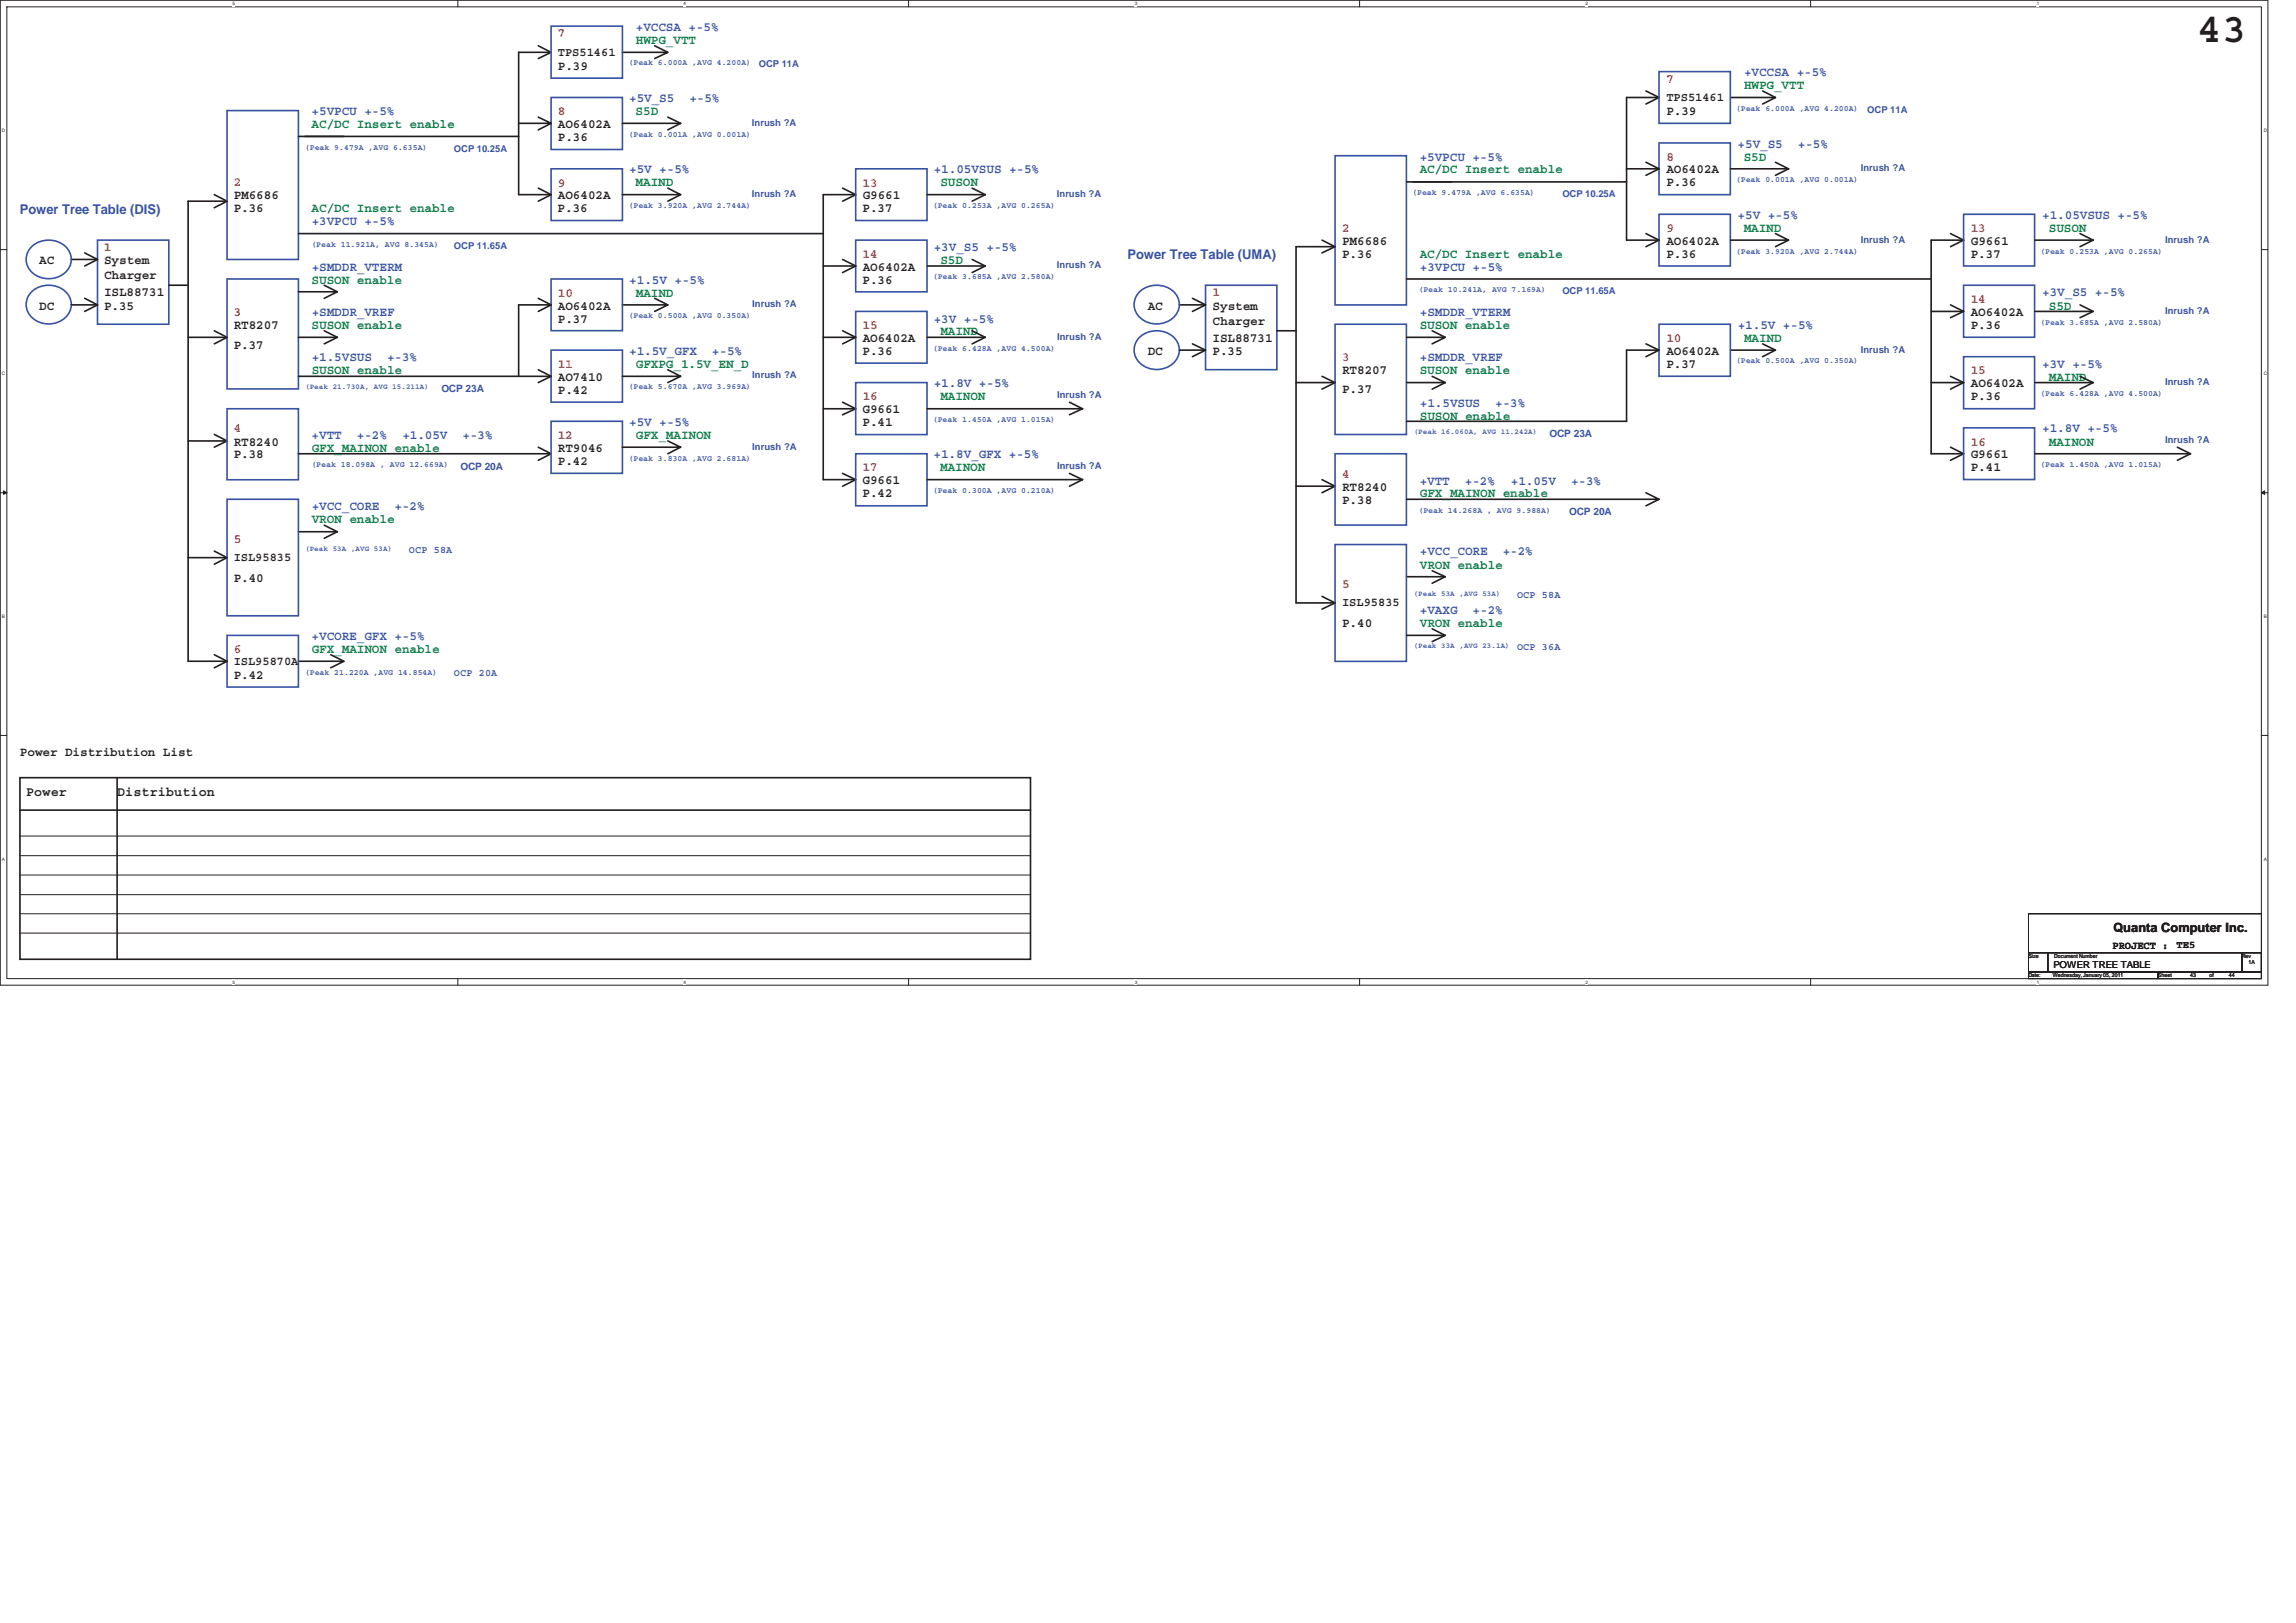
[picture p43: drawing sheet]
<svg xmlns="http://www.w3.org/2000/svg" width="297mm" height="210mm" viewBox="0 0 297 210" stroke-linecap="round" stroke-linejoin="round" font-family="sans-serif">
<defs><g id="words">
<text font-size="5.3" fill="#231f20" x="284.3" y="5.4">43</text>
<g font-size="1.7" fill="#ed2024">
<text x="72.2" y="4.8">7</text>
<text x="215.6" y="10.7">7</text>
<text x="72.2" y="14.9">8</text>
<text x="215.6" y="20.8">8</text>
<text x="30.2" y="24.1">2</text>
<text x="72.2" y="24.1">9</text>
<text x="111.6" y="24.1">13</text>
<text x="173.6" y="30">2</text>
<text x="215.6" y="30">9</text>
<text x="255" y="30">13</text>
<text x="13.5" y="32.5">1</text>
<text x="111.6" y="33.4">14</text>
<text x="30.2" y="40.9">3</text>
<text x="72.2" y="38.4">10</text>
<text x="156.9" y="38.4">1</text>
<text x="255" y="39.2">14</text>
<text x="72.2" y="47.6">11</text>
<text x="111.6" y="42.5">15</text>
<text x="173.6" y="46.7">3</text>
<text x="215.6" y="44.2">10</text>
<text x="111.6" y="51.8">16</text>
<text x="255" y="48.4">15</text>
<text x="30.2" y="56">4</text>
<text x="72.2" y="56.8">12</text>
<text x="255" y="57.6">16</text>
<text x="111.6" y="61">17</text>
<text x="173.6" y="61.8">4</text>
<text x="30.2" y="70.2">5</text>
<text x="173.6" y="76.1">5</text>
<text x="30.2" y="84.5">6</text>
</g>
<g font-size="1.7" fill="#3953a4">
<text x="82.3" y="4">+VCCSA +-5%</text>
<text x="225.6" y="9.9">+VCCSA +-5%</text>
<text x="40.3" y="14.9">+5VPCU +-5%</text>
<text x="81.4" y="13.2">+5V_S5</text>
<text x="89.2" y="13.2">+-5%</text>
<text x="81.4" y="22.4">+5V +-5%</text>
<text x="120.8" y="22.4">+1.05VSUS +-5%</text>
<text x="183.7" y="20.8">+5VPCU +-5%</text>
<text x="224.8" y="19.1">+5V_S5</text>
<text x="232.6" y="19.1">+-5%</text>
<text x="2.6" y="27.6">Power Tree Table (DIS)</text>
<text x="40.3" y="29.2">+3VPCU +-5%</text>
<text x="224.8" y="28.3">+5V +-5%</text>
<text x="264.2" y="28.3">+1.05VSUS +-5%</text>
<text x="40.3" y="35">+SMDDR_VTERM</text>
<text x="120.8" y="32.5">+3V_S5 +-5%</text>
<text x="145.9" y="33.5">Power Tree Table (UMA)</text>
<text x="183.7" y="35">+3VPCU +-5%</text>
<text x="40.3" y="40.9">+SMDDR_VREF</text>
<text x="81.4" y="36.7">+1.5V +-5%</text>
<text x="120.8" y="41.7">+3V +-5%</text>
<text x="183.7" y="40.9">+SMDDR_VTERM</text>
<text x="264.2" y="38.4">+3V_S5 +-5%</text>
<text x="40.3" y="46.7">+1.5VSUS</text>
<text x="50.1" y="46.7">+-3%</text>
<text x="81.4" y="45.9">+1.5V_GFX</text>
<text x="92.1" y="45.9">+-5%</text>
<text x="183.7" y="46.7">+SMDDR_VREF</text>
<text x="224.8" y="42.5">+1.5V +-5%</text>
<text x="264.2" y="47.6">+3V +-5%</text>
<text x="120.8" y="50.1">+1.8V +-5%</text>
<text x="183.7" y="52.6">+1.5VSUS</text>
<text x="193.4" y="52.6">+-3%</text>
<text x="40.3" y="56.8">+VTT</text>
<text x="46.2" y="56.8">+-2%</text>
<text x="52.1" y="56.8">+1.05V</text>
<text x="59.8" y="56.8">+-3%</text>
<text x="81.4" y="55.1">+5V +-5%</text>
<text x="120.8" y="59.3">+1.8V_GFX +-5%</text>
<text x="264.2" y="56">+1.8V +-5%</text>
<text x="183.7" y="62.7">+VTT</text>
<text x="189.5" y="62.7">+-2%</text>
<text x="195.5" y="62.7">+1.05V</text>
<text x="203.3" y="62.7">+-3%</text>
<text x="40.3" y="66">+VCC_CORE</text>
<text x="51" y="66">+-2%</text>
<text x="183.7" y="71.9">+VCC_CORE</text>
<text x="194.4" y="71.9">+-2%</text>
<text x="40.3" y="82.8">+VCORE_GFX +-5%</text>
<text x="183.7" y="79.5">+VAXG</text>
<text x="190.5" y="79.5">+-2%</text>
</g>
<g font-size="1.7" fill="#098040">
<text x="82.3" y="5.7">HWPG_VTT</text>
<text x="225.6" y="11.6">HWPG_VTT</text>
<text x="40.3" y="16.6">AC/DC Insert enable</text>
<text x="82.2" y="14.9">S5D</text>
<text x="183.7" y="22.4">AC/DC Insert enable</text>
<text x="225.6" y="20.8">S5D</text>
<text x="40.3" y="27.5">AC/DC Insert enable</text>
<text x="82.2" y="24.1">MAIND</text>
<text x="121.7" y="24.1">SUSON</text>
<text x="225.6" y="30">MAIND</text>
<text x="265.1" y="30">SUSON</text>
<text x="121.7" y="34.2">S5D</text>
<text x="183.7" y="33.4">AC/DC Insert enable</text>
<text x="40.3" y="36.7">SUSON enable</text>
<text x="82.3" y="38.4">MAIND</text>
<text x="265.1" y="40">S5D</text>
<text x="40.3" y="42.5">SUSON enable</text>
<text x="82.3" y="47.6">GFXPG_1.5V_EN_D</text>
<text x="121.7" y="43.4">MAIND</text>
<text x="183.7" y="42.6">SUSON enable</text>
<text x="225.6" y="44.2">MAIND</text>
<text x="40.3" y="48.4">SUSON enable</text>
<text x="121.7" y="51.8">MAINON</text>
<text x="183.7" y="48.4">SUSON enable</text>
<text x="265.1" y="49.3">MAIND</text>
<text x="40.3" y="58.5">GFX_MAINON enable</text>
<text x="82.3" y="56.8">GFX_MAINON</text>
<text x="183.7" y="54.3">SUSON enable</text>
<text x="265.1" y="57.7">MAINON</text>
<text x="121.6" y="61">MAINON</text>
<text x="183.7" y="64.4">GFX_MAINON enable</text>
<text x="40.3" y="67.7">VRON enable</text>
<text x="183.7" y="73.6">VRON enable</text>
<text x="183.7" y="81.1">VRON enable</text>
<text x="40.3" y="84.5">GFX_MAINON enable</text>
</g>
<g font-size="1.7" fill="#231f20">
<text x="72.2" y="9">P.39</text>
<text x="72.2" y="16.6">AO6402A</text>
<text x="215.6" y="14.9">P.39</text>
<text x="72.2" y="18.2">P.36</text>
<text x="215.6" y="22.4">AO6402A</text>
<text x="30.2" y="27.5">P.36</text>
<text x="30.2" y="25.8">PM6686</text>
<text x="72.1" y="27.5">P.36</text>
<text x="72.2" y="25.8">AO6402A</text>
<text x="111.6" y="27.5">P.37</text>
<text x="111.6" y="25.8">G9661</text>
<text x="215.6" y="24.1">P.36</text>
<text x="5.1" y="34.2">AC</text>
<text x="13.5" y="34.2">System</text>
<text x="111.6" y="35">AO6402A</text>
<text x="173.6" y="33.4">P.36</text>
<text x="173.6" y="31.7">PM6686</text>
<text x="215.6" y="31.7">AO6402A</text>
<text x="215.6" y="33.4">P.36</text>
<text x="255" y="33.4">P.37</text>
<text x="255" y="31.7">G9661</text>
<text x="5.1" y="40">DC</text>
<text x="13.5" y="40">P.35</text>
<text x="13.5" y="38.4">ISL88731</text>
<text x="13.5" y="36.1">Charger</text>
<text x="72.2" y="41.8">P.37</text>
<text x="72.2" y="40">AO6402A</text>
<text x="111.6" y="36.7">P.36</text>
<text x="148.5" y="40">AC</text>
<text x="156.9" y="40.1">System</text>
<text x="156.9" y="42">Charger</text>
<text x="255" y="40.9">AO6402A</text>
<text x="30.2" y="45.1">P.37</text>
<text x="30.2" y="42.5">RT8207</text>
<text x="111.6" y="45.9">P.36</text>
<text x="111.6" y="44.2">AO6402A</text>
<text x="148.5" y="45.9">DC</text>
<text x="156.9" y="45.9">P.35</text>
<text x="156.9" y="44.2">ISL88731</text>
<text x="215.6" y="47.6">P.37</text>
<text x="215.6" y="45.9">AO6402A</text>
<text x="255" y="42.5">P.36</text>
<text x="72.2" y="50.9">P.42</text>
<text x="72.2" y="49.3">AO7410</text>
<text x="111.6" y="53.4">G9661</text>
<text x="173.6" y="50.9">P.37</text>
<text x="173.6" y="48.4">RT8207</text>
<text x="255" y="51.8">P.36</text>
<text x="255" y="50.1">AO6402A</text>
<text x="30.2" y="59.3">P.38</text>
<text x="30.2" y="57.7">RT8240</text>
<text x="72.2" y="58.5">RT9046</text>
<text x="111.6" y="55.1">P.41</text>
<text x="255" y="59.3">G9661</text>
<text x="72.2" y="60.2">P.42</text>
<text x="111.6" y="64.3">P.42</text>
<text x="111.6" y="62.7">G9661</text>
<text x="173.6" y="65.2">P.38</text>
<text x="173.6" y="63.5">RT8240</text>
<text x="255" y="61">P.41</text>
<text x="30.2" y="75.3">P.40</text>
<text x="173.6" y="81.1">P.40</text>
<text x="30.2" y="87.8">P.42</text>
<text x="2.6" y="97.9">Power Distribution List</text>
<text x="3.4" y="102.9">Power</text>
<text x="15.1" y="102.9">Distribution</text>
<text x="273.4" y="120.6">Quanta Computer Inc.</text>
</g>
<g font-size="1.6" fill="#231f20">
<text x="72.2" y="7.2">TPS51461</text>
<text x="215.6" y="13">TPS51461</text>
<text x="30.2" y="72.6">ISL95835</text>
<text x="173.6" y="78.4">ISL95835</text>
<text x="30.2" y="86">ISL95870A</text>
</g>
<text font-size="1.4" fill="#231f20" x="273.3" y="122.7">PROJECT :</text>
<g font-size="1.3" fill="#3953a4">
<text x="57.1" y="50.7">OCP 23A</text>
<text x="200.5" y="56.6">OCP 23A</text>
<text x="59.6" y="60.8">OCP 20A</text>
<text x="52.9" y="71.5">OCP 58A</text>
<text x="203" y="66.7">OCP 20A</text>
<text x="196.3" y="77.4">OCP 58A</text>
<text x="58.7" y="87.5">OCP 20A</text>
<text x="196.3" y="84.1">OCP 36A</text>
</g>
<text font-size="1.3" fill="#231f20" x="281.6" y="122.6">TE5</text>
<g font-size="1.2" fill="#3953a4">
<text x="98.2" y="8.7">OCP 11A</text>
<text x="97.3" y="16.3">Inrush ?A</text>
<text x="241.6" y="14.6">OCP 11A</text>
<text x="58.7" y="19.6">OCP 10.25A</text>
<text x="240.7" y="22.2">Inrush ?A</text>
<text x="97.3" y="25.5">Inrush ?A</text>
<text x="136.7" y="25.5">Inrush ?A</text>
<text x="202.1" y="25.5">OCP 10.25A</text>
<text x="58.7" y="32.2">OCP 11.65A</text>
<text x="136.7" y="34.7">Inrush ?A</text>
<text x="240.7" y="31.4">Inrush ?A</text>
<text x="280.1" y="31.4">Inrush ?A</text>
<text x="97.3" y="39.8">Inrush ?A</text>
<text x="202.1" y="38.1">OCP 11.65A</text>
<text x="280.1" y="40.6">Inrush ?A</text>
<text x="136.8" y="43.9">Inrush ?A</text>
<text x="240.7" y="45.6">Inrush ?A</text>
<text x="97.3" y="49">Inrush ?A</text>
<text x="136.8" y="51.5">Inrush ?A</text>
<text x="280.1" y="49.8">Inrush ?A</text>
<text x="97.3" y="58.2">Inrush ?A</text>
<text x="280.1" y="57.4">Inrush ?A</text>
<text x="136.8" y="60.7">Inrush ?A</text>
</g>
<text font-size="1.2" fill="#231f20" x="265.7" y="125.3">POWER TREE TABLE</text>
<g font-size="1.1" fill="#3953a4">
<text x="81.3" y="8.5">(Peak 6.000A ,AVG 4.200A)</text>
<text x="81.3" y="17.7">(Peak 0.001A ,AVG 0.001A)</text>
<text x="224.6" y="14.3">(Peak 6.000A ,AVG 4.200A)</text>
<text x="39.4" y="19.4">(Peak 9.479A ,AVG 6.635A)</text>
<text x="224.6" y="23.6">(Peak 0.001A ,AVG 0.001A)</text>
<text x="81.3" y="26.9">(Peak 3.920A ,AVG 2.744A)</text>
<text x="120.7" y="26.9">(Peak 0.253A ,AVG 0.265A)</text>
<text x="182.7" y="25.2">(Peak 9.479A ,AVG 6.635A)</text>
<text x="40.3" y="32">(Peak 11.921A, AVG 8.345A)</text>
<text x="224.6" y="32.8">(Peak 3.920A ,AVG 2.744A)</text>
<text x="263.9" y="32.8">(Peak 0.253A ,AVG 0.265A)</text>
<text x="81.3" y="41.2">(Peak 0.500A ,AVG 0.350A)</text>
<text x="120.7" y="36.1">(Peak 3.685A ,AVG 2.580A)</text>
<text x="183.5" y="37.8">(Peak 10.241A, AVG 7.169A)</text>
<text x="263.9" y="42">(Peak 3.685A ,AVG 2.580A)</text>
<text x="120.7" y="45.4">(Peak 6.428A ,AVG 4.500A)</text>
<text x="224.6" y="47">(Peak 0.500A ,AVG 0.350A)</text>
<text x="81.3" y="50.4">(Peak 5.670A ,AVG 3.969A)</text>
<text x="263.9" y="51.2">(Peak 6.428A ,AVG 4.500A)</text>
<text x="81.3" y="59.6">(Peak 3.830A ,AVG 2.681A)</text>
<text x="120.7" y="54.6">(Peak 1.450A ,AVG 1.015A)</text>
<text x="40.3" y="60.4">(Peak 18.098A , AVG 12.669A)</text>
<text x="120.7" y="63.8">(Peak 0.300A ,AVG 0.210A)</text>
<text x="263.9" y="60.4">(Peak 1.450A ,AVG 1.015A)</text>
<text x="183.5" y="66.3">(Peak 14.268A , AVG 9.988A)</text>
<text x="39.4" y="87.3">(Peak 21.220A ,AVG 14.854A)</text>
</g>
<g font-size="1" fill="#3953a4">
<text x="39.5" y="50.3">(Peak 21.730A, AVG 15.211A)</text>
<text x="182.9" y="56.2">(Peak 16.060A, AVG 11.242A)</text>
<text x="39.5" y="71.3">(Peak 53A ,AVG 53A)</text>
<text x="182.9" y="77.2">(Peak 53A ,AVG 53A)</text>
<text x="182.9" y="83.9">(Peak 33A ,AVG 23.1A)</text>
</g>
<g font-size=".7" fill="#231f20">
<text x="262.4" y="123.9">Size</text>
<text x="265.8" y="123.9">Document Number</text>
<text x="290.1" y="123.9">Rev</text>
<text x="290.9" y="124.7">1A</text>
<text x="262.4" y="126.4">Date:</text>
<text x="265.6" y="126.4">Wednesday, January 05, 2011</text>
<text x="279.2" y="126.4">Sheet</text>
<text x="283.4" y="126.4">43</text>
<text x="285.9" y="126.4">of</text>
<text x="288.4" y="126.4">44</text>
</g>
<g font-size=".6" fill="#231f20">
<text x="30.1" y=".7">5</text>
<text x="88.4" y=".7">4</text>
<text x="146.8" y=".7">3</text>
<text x="205.1" y=".7">2</text>
<text x="263.5" y=".7">1</text>
<text x=".3" y="17.1">D</text>
<text x="292.9" y="17.1">D</text>
<text x=".3" y="48.5">C</text>
<text x="292.9" y="48.5">C</text>
<text x=".3" y="80">B</text>
<text x="292.9" y="80">B</text>
<text x=".3" y="111.4">A</text>
<text x="292.9" y="111.4">A</text>
<text x="30.1" y="127.3">5</text>
<text x="88.4" y="127.3">4</text>
<text x="146.8" y="127.3">3</text>
<text x="205.1" y="127.3">2</text>
<text x="263.5" y="127.3">1</text>
</g>
</g></defs>
<path d="M0 0h293.4v127.5h-293.4zM.9 .9h291.7v125.7h-291.7z" fill="none" stroke="#231f20" stroke-width=".13"/>
<g fill="#fff">
<path d="M30.1 .1h.2v.7h-.2z"/>
<path d="M30.1 126.7h.2v.7h-.2z"/>
</g>
<path d="M59.2 0v.9M59.2 126.6v.9" fill="none" stroke="#231f20" stroke-width=".13"/>
<g fill="#fff">
<path d="M88.4 .1h.3v.7h-.3z"/>
<path d="M88.4 126.7h.3v.7h-.3z"/>
</g>
<path d="M117.5 0v.9M117.5 126.6v.9" fill="none" stroke="#231f20" stroke-width=".13"/>
<g fill="#fff">
<path d="M146.7 .1h.3v.7h-.3z"/>
<path d="M146.7 126.7h.3v.7h-.3z"/>
</g>
<path d="M175.9 0v.9M175.9 126.6v.9" fill="none" stroke="#231f20" stroke-width=".13"/>
<g fill="#fff">
<path d="M205.1 .1h.3v.7h-.3z"/>
<path d="M205.1 126.7h.3v.7h-.3z"/>
</g>
<path d="M234.2 0v.9M234.2 126.6v.9" fill="none" stroke="#231f20" stroke-width=".13"/>
<g fill="#fff">
<path d="M263.4 .1h.3v.7h-.3z"/>
<path d="M263.4 126.7h.3v.7h-.3z"/>
<path d="M.3 16.6h.3v.7h-.3z"/>
<path d="M292.8 16.6h.4v.7h-.4z"/>
<path d="M.3 48h.3v.7h-.3z"/>
<path d="M292.8 48h.4v.7h-.4z"/>
</g>
<path d="M0 32.3h.9M292.6 32.3h.8" fill="none" stroke="#231f20" stroke-width=".13"/>
<g fill="#fff">
<path d="M.3 79.4h.3v.7h-.3z"/>
<path d="M292.8 79.4h.4v.7h-.4z"/>
</g>
<path d="M0 63.8h.9M292.6 63.8h.8" fill="none" stroke="#231f20" stroke-width=".13"/>
<path d="M.5 63.5l.4 .3-.4 .2z" fill="#231f20"/>
<path d="M.5 63.5l.4 .3-.4 .2z" fill="none" stroke="#231f20" stroke-width=".13"/>
<path d="M292.6 63.8l.4-.3v.5z" fill="#231f20"/>
<path d="M292.6 63.8l.4-.3v.5z" fill="none" stroke="#231f20" stroke-width=".13"/>
<g fill="#fff">
<path d="M.3 110.9h.3v.7h-.3z"/>
<path d="M292.8 110.9h.4v.7h-.4z"/>
</g>
<g fill="none" stroke="#231f20" stroke-width=".13">
<path d="M0 95.1h.9M292.6 95.1h.8M2.6 113.2h130.7M2.6 110.7h130.7M2.6 108.2h130.7M2.6 118.2h130.7M2.6 115.7h130.7M262.4 118.2h30.2v5.1h-30.2zM2.6 120.7h130.7M262.4 123.3h2.5v2.5h-2.5zM262.4 125.8h16.8v.8h-16.8zM264.9 123.3h25.2v2.5h-25.2z"/>
<path d="M279.2 125.8h13.4v.8h-13.4zM290.1 123.3h2.5v2.5h-2.5z"/>
</g>
<g fill="none" stroke="#231f20" stroke-width=".21">
<path d="M38.6 17.6h28.5M39.4 17.6h5.1M69.6 5.9l1.7 .9M69.6 15.2l1.7 .8h-4.2M71.3 6.8l-1.7 .8M71.3 16l-1.7 .8M71.3 6.8h-4.2v18.4h4.2M80.5 6.8h5.9l-1.7 .8M80.5 16h7.6M84.7 5.9l1.7 .9M86.4 15.2l1.7 .8M88.1 16l-1.7 .8"/>
<path d="M212.9 11.8l1.7 .8M214.6 12.6h-4.2v18.5h4.2M214.6 12.6l-1.7 .9M223.9 12.6h5.8l-1.7 .9M228 11.8l1.7 .8M9.3 39.4h3.3M9.3 33.6h3.3M11 38.6l1.6 .8M11 32.7l1.6 .9M12.6 39.4l-1.6 .9M12.6 33.6l-1.6 .8M21.8 36.9h2.5"/>
<path d="M27.7 25.2l1.7 .8M29.4 26l-1.7 .9M29.4 26h-5.1v59.6h5.1l-1.7 .8M38.6 37.8h5l-1.7 .8M38.6 30.2h67.9M41.9 36.9l1.7 .9M69.6 38.6l1.7 .8M69.6 24.3l1.7 .9M71.3 25.2l-1.7 .8M80.5 39.4h5.9l-1.7 .9M84.7 38.6l1.7 .8M86.4 24.3l1.7 .9h-7.6"/>
<path d="M88.1 25.2l-1.7 .8M106.5 34.4h4.2M109 24.3l1.7 .9M109 33.6l1.7 .8M110.7 25.2l-1.7 .8M110.7 34.4l-1.7 .9M110.7 25.2h-4.2v36.9h4.2M119.9 25.2h7.6M119.9 34.4h7.6M125.8 24.3l1.7 .9M125.8 33.6l1.7 .8M127.5 25.2l-1.7 .8"/>
<path d="M127.5 34.4l-1.7 .9M152.6 39.4h3.4M154.3 38.6l1.7 .8M156 39.4l-1.7 .9M171 31.1l1.7 .8M172.7 31.9l-1.7 .8M172.7 31.9h-5v46.1h5M182 36.1h67.8M182 23.5h28.4M182.8 23.5h5M212.9 21l1.7 .8h-4.2M212.9 30.2l1.7 .9"/>
<path d="M214.6 31.1l-1.7 .8M214.6 21.8l-1.7 .9M223.9 21.8h7.5M229.7 30.2l1.7 .9h-7.5M229.7 21l1.7 .8M231.4 31.1l-1.7 .8M231.4 21.8l-1.7 .9M252.3 30.2l1.7 .9M252.3 39.4l1.7 .9M254 31.1l-1.7 .8M254 31.1h-4.2v27.6h4.2M263.2 31.1h7.6"/>
<path d="M269.1 30.2l1.7 .9M269.1 39.4l1.7 .9M270.8 31.1l-1.7 .8M24.3 57h5.1l-1.7 .9M24.3 43.6h5.1M27.7 56.2l1.7 .8M27.7 42.8l1.7 .8M29.4 43.6l-1.7 .9M38.6 43.6h5M38.6 48.7h28.5M41.9 42.8l1.7 .8M43.6 43.6l-1.7 .9"/>
<path d="M67.1 48.7h4.2M69.6 40.3l1.7-.9h-4.2v9.3M69.6 57.9l1.7 .8h-32.7M69.6 47.8l1.7 .9M71.3 58.7l-1.7 .9M71.3 48.7l-1.7 .8M86.4 57l1.7 .9h-7.6M86.4 47.8l1.7 .9h-7.6M88.1 57.9l-1.7 .8M88.1 48.7l-1.7 .8M106.5 52.9h4.2M106.5 43.6h4.2"/>
<path d="M109 52l1.7 .9M109 42.8l1.7 .8M110.7 52.9l-1.7 .8M110.7 43.6l-1.7 .9M119.9 52.9h20.2M119.9 43.6h7.6M125.8 42.8l1.7 .8M127.5 43.6l-1.7 .9M138.4 52l1.7 .9M140.1 52.9l-1.7 .8M152.6 45.3h3.4M154.3 44.5l1.7 .8"/>
<path d="M156 45.3l-1.7 .8M165.2 42.8h2.5M167.7 49.5h5M171 48.7l1.7 .8M172.7 49.5l-1.7 .8M182 49.5h5M182 43.6h5l-1.7 .9M185.3 42.8l1.7 .8M185.3 48.7l1.7 .8M187 49.5l-1.7 .8M212.9 46.1l1.7-.8h-4.2v9.2h-28.4M212.9 44.5l1.7 .8"/>
<path d="M223.9 45.3h5.8l-1.7 .8M228 44.5l1.7 .8M249.8 49.5h4.2M249.8 40.3h4.2M252.3 48.7l1.7 .8M252.3 57.9l1.7 .8M254 49.5l-1.7 .8M254 40.3l-1.7 .8M254 58.7l-1.7 .9M263.2 40.3h7.6M263.2 49.5h7.6M263.2 58.7h20.2"/>
<path d="M269.1 48.7l1.7 .8M270.8 40.3l-1.7 .8M270.8 49.5l-1.7 .8M281.7 57.9l1.7 .8M283.4 58.7l-1.7 .9M24.3 72.1h5.1M27.7 71.3l1.7 .8M29.4 72.1l-1.7 .9M38.6 68.8h5M41.9 67.9l1.7 .9M43.6 68.8l-1.7 .8M109 61.2l1.7 .9"/>
<path d="M110.7 62.1l-1.7 .8M119.9 62.1h20.2M138.4 61.2l1.7 .9M140.1 62.1l-1.7 .8M167.7 62.9h5l-1.7 .9M171 77.2l1.7 .8M171 62.1l1.7 .8M172.7 78l-1.7 .8M182 74.6h5M185.3 73.8l1.7 .8M187 74.6l-1.7 .9M212.9 63.8l1.7 .8h-32.6"/>
<path d="M214.6 64.6l-1.7 .8M27.7 84.7l1.7 .9M38.6 85.6h5.9l-1.7 .8M42.8 84.7l1.7 .9M182 82.2h5l-1.7 .8M185.3 81.4l1.7 .8M2.6 100.6h130.7v23.5h-130.7zM2.6 104.8h130.7M15.2 100.6v23.5"/>
</g>
<g fill="none" stroke="#3953a4" stroke-width=".21">
<path d="M29.4 14.3h9.2v19.3h-9.2zM71.3 12.6h9.2v6.7h-9.2zM71.3 3.4h9.2v6.7h-9.2zM214.6 18.5h9.3v6.7h-9.3zM214.6 9.3h9.3v6.7h-9.3zM4 37.8a3.1 3.1 0 0 1 5.1 1 2.65 2.65 0 0 1-2.8 3.1 2.64 2.64 0 0 1-2.8-3.1l.2-.5zM4 32a3.1 3.1 0 0 1 5.1 1 2.63 2.63 0 0 1-2.8 3.1 2.62 2.62 0 0 1-2.8-3.1l.2-.5zM12.6 31.1h9.2v10.8h-9.2zM29.4 36.1h9.2v14.2h-9.2zM71.3 21.8h9.2v6.7h-9.2zM71.3 36.1h9.2v6.7h-9.2zM110.7 21.8h9.2v6.7h-9.2z"/>
<path d="M110.7 31.1h9.2v6.7h-9.2zM147.4 37.8a3.2 3.2 0 0 1 4.9 .5 2.46 2.46 0 0 1-2 3.5 2.85 2.85 0 0 1-3.6-2.4l.1-.6 .2-.5zM156 36.9h9.2v10.9h-9.2zM172.7 20.1h9.2v19.4h-9.2zM214.6 27.7h9.3v6.7h-9.3zM254 27.7h9.2v6.7h-9.2zM254 36.9h9.2v6.7h-9.2zM29.4 52.9h9.2v9.2h-9.2zM71.3 54.5h9.2v6.7h-9.2zM71.3 45.3h9.2v6.7h-9.2zM110.7 49.5h9.2v6.7h-9.2zM110.7 40.3h9.2v6.7h-9.2z"/>
<path d="M110.7 58.7h9.2v6.7h-9.2zM147.4 43.7a3.2 3.2 0 0 1 4.9 .5 2.46 2.46 0 0 1-2 3.5 2.85 2.85 0 0 1-3.6-2.4l.1-.6 .2-.5zM172.7 58.7h9.2v9.2h-9.2zM172.7 41.9h9.2v14.3h-9.2zM214.6 41.9h9.3v6.8h-9.3zM254 55.4h9.2v6.6h-9.2zM254 46.1h9.2v6.8h-9.2zM29.4 64.6h9.2v15.1h-9.2zM172.7 70.5h9.2v15.1h-9.2zM29.4 82.2h9.2v6.7h-9.2z"/>
</g>
<use href="#words"/>
</svg>
